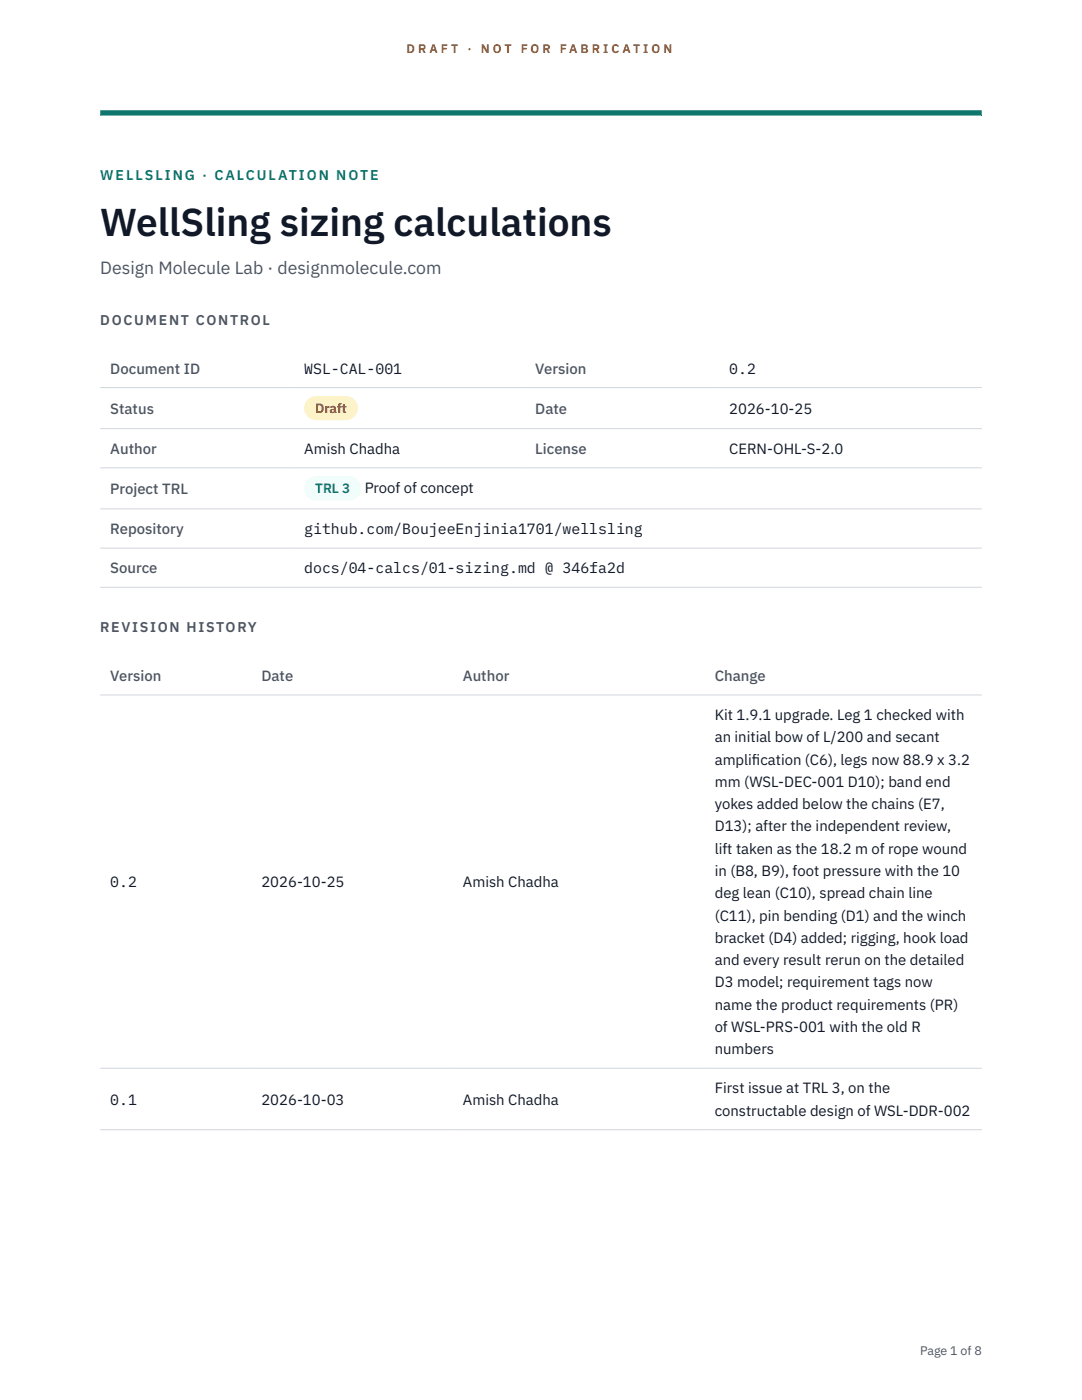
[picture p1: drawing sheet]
<svg xmlns="http://www.w3.org/2000/svg" width="216mm" height="279mm" viewBox="0 0 216 279" stroke-linecap="round" stroke-linejoin="round" font-family="sans-serif">
<defs><g id="words">
<text font-size="7.8" fill="#111827" x="20" y="47.1">WellSling sizing calculations</text>
<text font-size="3.5" fill="#4b5563" x="20" y="54.6">Design Molecule Lab · designmolecule.com</text>
<g font-size="3" fill="#4b5563">
<text x="22" y="74.5">Document ID</text>
<text x="106.8" y="74.5">Version</text>
<text x="22" y="82.6">Status</text>
<text x="106.8" y="82.6">Date</text>
<text x="22" y="90.6">Author</text>
<text x="106.8" y="90.6">License</text>
<text x="22" y="98.6">Project TRL</text>
<text x="22" y="106.6">Repository</text>
<text x="22" y="114.4">Source</text>
<text x="22" y="135.9">Version</text>
<text x="52.2" y="135.9">Date</text>
<text x="92.4" y="135.9">Author</text>
<text x="142.6" y="135.9">Change</text>
</g>
<g font-size="3" fill="#111827">
<text x="60.7" y="74.5">WSL-CAL-001</text>
<text x="145.5" y="74.5">0.2</text>
<text x="145.5" y="82.6">2026-10-25</text>
<text x="60.7" y="90.6">Amish Chadha</text>
<text x="145.5" y="90.6">CERN-OHL-S-2.0</text>
<text x="72.8" y="98.5">Proof of concept</text>
<text x="60.7" y="106.6">github.com/BoujeeEnjinia1701/wellsling</text>
<text x="60.7" y="114.4">docs/04-calcs/01-sizing.md @ 346fa2d</text>
<text x="142.6" y="143.7">Kit 1.9.1 upgrade. Leg 1 checked with</text>
<text x="142.6" y="148.2">an initial bow of L/200 and secant</text>
<text x="142.6" y="152.6">amplif</text>
<text x="150.1" y="152.6">ication (C6), legs now 88.9 x 3.2</text>
<text x="142.6" y="157.1">mm (WSL-DEC-001 D10); band end</text>
<text x="142.6" y="161.5">yokes added below the chains (E7,</text>
<text x="142.6" y="165.9">D13); after the independent review,</text>
<text x="142.6" y="170.4">lift taken as the 18.2 m of rope wound</text>
<text x="22" y="177.1">0.2</text>
<text x="52.2" y="177.1">2026-10-25</text>
<text x="92.4" y="177.1">Amish Chadha</text>
<text x="142.6" y="174.8">in (B8, B9), foot pressure with the 10</text>
<text x="142.6" y="179.3">deg lean (C10), spread chain line</text>
<text x="142.6" y="183.7">(C11), pin bending (D1) and the winch</text>
<text x="142.6" y="188.2">bracket (D4) added; rigging, hook load</text>
<text x="142.6" y="192.6">and every result rerun on the detailed</text>
<text x="142.6" y="197.1">D3 model; requirement tags now</text>
<text x="142.6" y="201.5">name the product requirements (PR)</text>
<text x="142.6" y="205.9">of WSL-PRS-001 with the old R</text>
<text x="142.6" y="210.4">numbers</text>
<text x="22" y="220.4">0.1</text>
<text x="52.2" y="220.4">2026-10-03</text>
<text x="92.4" y="220.4">Amish Chadha</text>
<text x="142.6" y="218.2">First issue at TRL 3, on the</text>
<text x="142.6" y="222.7">constructable design of WSL-DDR-002</text>
</g>
<text font-size="2.8" fill="#0f766e" x="20" y="36">WELLSLING · CALCULATION NOTE</text>
<g font-size="2.8" fill="#4b5563">
<text x="20" y="64.8">DOCUMENT CONTROL</text>
<text x="20" y="126.2">REVISION HISTORY</text>
</g>
<text font-size="2.7" fill="#92400e" x="62.9" y="82.5">Draft</text>
<text font-size="2.7" fill="#0f766e" x="62.9" y="98.5">TRL 3</text>
<g font-size="2.5" fill="#b45309">
<text x="81.1" y="10.5">D R A F T</text>
<text x="93.3" y="10.5">·</text>
<text x="95.9" y="10.5">N O T</text>
<text x="103.9" y="10.5">F O R</text>
<text x="111.7" y="10.5">F A B R I C A T I O N</text>
</g>
<text font-size="2.5" fill="#4b5563" x="183.6" y="270.3">Page 1 of 8</text>
</g></defs>
<path d="M20 23.1h175.9zM20 22h175.9v1.1h-175.9z" fill-rule="evenodd" fill="#0f766e"/>
<path d="M20 77.3h175.9M20 85.5h175.9M20 93.4h175.9M20 101.6h175.9M20 109.4h175.9M20 117.2h175.9M20 138.7h175.9M20 213.2h175.9M20 225.5h175.9" fill="none" stroke="#d1d5db" stroke-width=".2"/>
<path d="M60.7 79h10.7v4.9h-10.7z" fill="#fef3c7"/>
<path d="M60.7 95.1h11.4v4.8h-11.4z" fill="#f0fdfa"/>
<use href="#words"/>
</svg>
